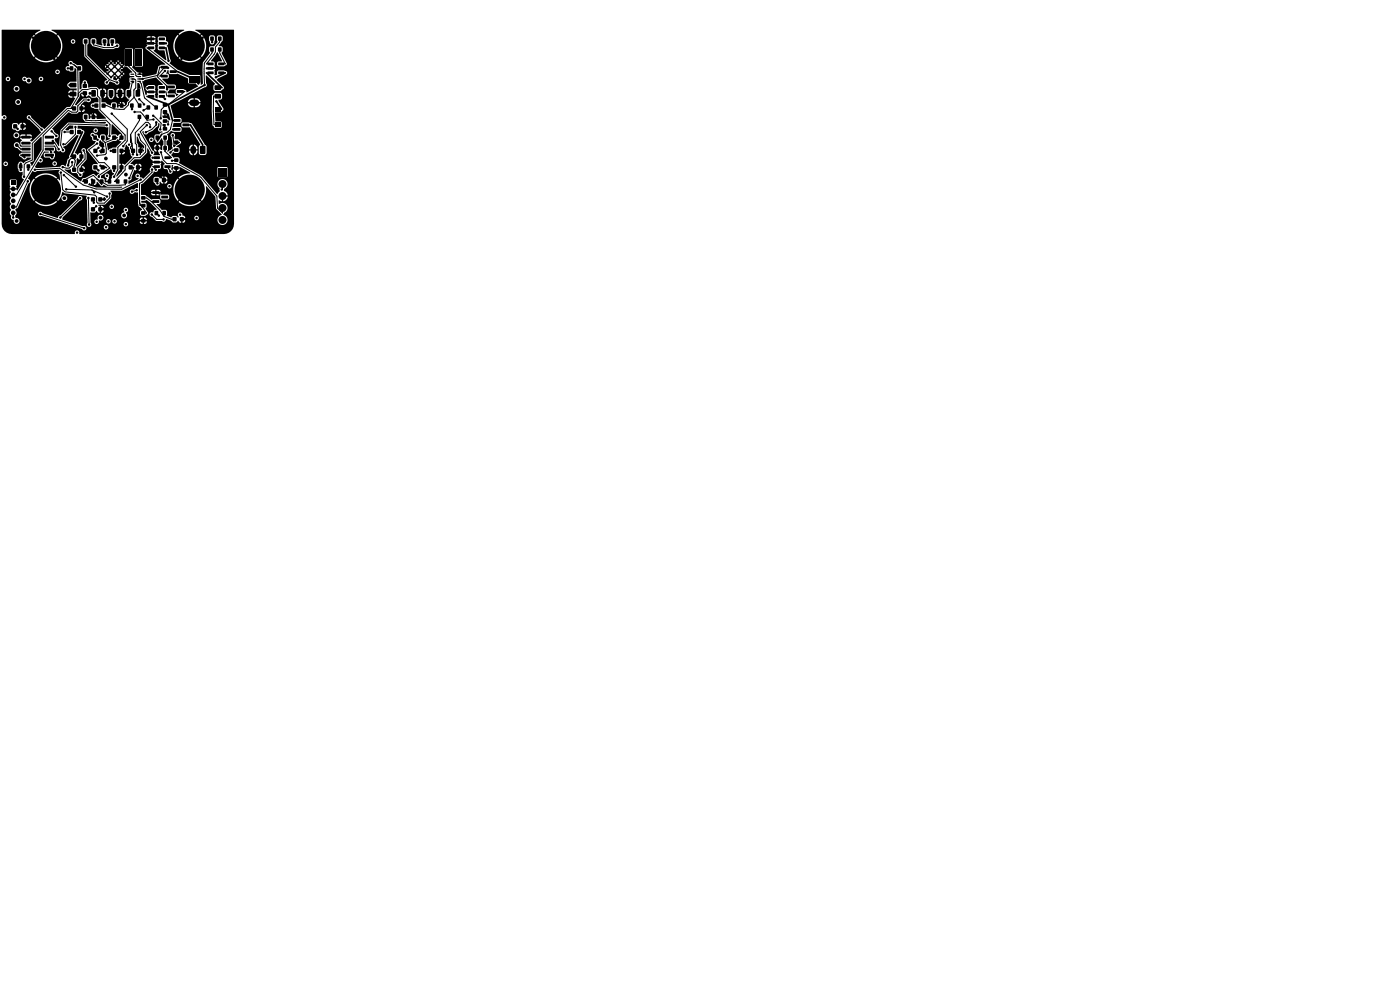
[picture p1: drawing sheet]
<svg xmlns="http://www.w3.org/2000/svg" width="297mm" height="210mm" viewBox="0 0 297 210" stroke-linecap="round" stroke-linejoin="round" font-family="sans-serif">
<g fill="#000">
<path d="M.4 6.3h8.1v.2l-1.1 .7 1.3 1.3-.2 .2-1.3-1.3a3.5 3.5 0 0 0 0 4.7l1.3-1.3 .2 .2-1.3 1.3a3.5 3.5 0 0 0 4.7 0l-1.3-1.3 .2-.2 1.3 1.3a3.5 3.5 0 0 0 .8-3.4h1.9v.2a.48 .48 0 0 0 .7 .3 .48 .48 0 0 0 .2-.7h1.7v.7l.3 .4 .1 2.4 4.8 4.9a.51 .51 0 0 0-.7 .5 .51 .51 0 0 0 .5 .6 .51 .51 0 0 0 .6-.6l.2-.1 1 .3a.52 .52 0 0 0 .8 .3 .52 .52 0 0 0-.1-.9l.2-.1-.2-.3-.4 .5-.7-.2 .1-.7h.4l.1 .5 .3-.3 .2 .1 .2-.1 .2 .3 .1-.5 .5-.1-.3-.2-.5 .5h-.4l-.6-.5-.6 .5-.2-.1v.2l-.9-.9 .2 .2 .2-.1 .6 .5 .5-.6 .2 .2 .2-.1 .6 .5 .5-.6 .2 .2 .2-.1 .3 .2v-.5l-.3 .3-.4-.1-.5-.5-.6 .6-.4-.1-.5-.5-.6 .6-.4-.1-1.2-1h1.6l.1 .5-.6 .1 .3 .3 .5-.6 .2 .1 .3-.1 .5 .6 .6-.6 .2 .1 .2-.1 .5 .6 .3-.3-.5-.1v-.5h.5l-.3-.3-.5 .6h-.4l-.6-.6-.6 .6h-.4l-.5-.6-.3 .3h-1.1l-.6-.5h1.5v.3l.3-.3 .2 .1 .2-.1 .6 .6 .5-.6 .2 .1 .2-.1 .6 .6 .5-.6 .3 .1v-.2l-.3 .1-.5-.5-.6 .5h-.4l-.5-.5-.6 .5h-.4l-.3-.2v.2h-1.5l-.3-.4h2l.3 .2 .7-.6v.2l.3-.1 .5 .5 .7-.6 .1 .2 .2-.1 .5 .5 .3-.2-.5-.1-.1-.5-.2 .3-.4-.1-.3-.2-.1 .5h-.4l-.1-.5-.2 .3-.5-.1-.2-.2-.1 .5-2.5 .1-.8-.8h3.6l.3 .3 .2-.3h1l.3 .3 .2-.3h-5.6l-1.2-1.2v-2.2l.3-.3v-.7h.4v.7l.5 .6 2.3 .6h2l.7-.3a.51 .51 0 0 0 .6-.6 .51 .51 0 0 0-.8-.2l-.1-.9h6.7l.1 .3-.1 .4h.8v-.7h.3v.7h.8l-.1-.4 .1-.3h-8.6l-.2-.3h-.6l-.4 .3 .1 1.4-.6-.1 .1-1.2-.3-.4h-.7l-.2 .2 .1 1.4-1.3-.4v-.9l-.2-.3h-.7l-.3 .4h-.4l-.4-.4h-.6l-.2 .4-1.8-.1a.48 .48 0 0 0-.8 .3h-1.9l-.3-.7 19.1 .1v-.4h.3v.4l.8-.1-.4-.3h-1.1l-.4 .3h-18.3l-.5-.6-1.3 1.3-.2-.2 1.3-1.3-1.2-.9h28.1v.2l-1.1 .7 1.3 1.3-.2 .2-1.3-1.3a3.5 3.5 0 0 0 0 4.7l1.3-1.3 .2 .2-1.3 1.3a3.5 3.5 0 0 0 4.7 0l-1.3-1.3 .2-.2 1.3 1.3a3.5 3.5 0 0 0 .4-4.2h1.2v.8a.53 .53 0 0 0 .5 .7 .53 .53 0 0 0 .6-.5l.1-1-.2-.3-.7-.1-.3 .4h-1.2l-.4-.5-1.3 1.3-.2-.2 1.3-1.3-1.2-.9 8.2 .1v41.1a2.15 2.15 0 0 1-2.1 2.1h-30.7a.54 .54 0 0 0-.5-.7 .54 .54 0 0 0-.4 .7h-13.4a2.15 2.15 0 0 1-2.2-2.1v-7.6h2.2v.3h-.5l.1 .2a.38 .38 0 0 1 .2 .4 .38 .38 0 0 1-.2 .3v.5l.3 .3a.98 .98 0 0 0-.1 1.4 .73 .73 0 0 0 0 1.1 1 1 0 0 0 .1 1.5 .63 .63 0 0 0 .5 .8 .64 .64 0 0 0 .7 .7 .64 .64 0 0 0 .6-.8 .64 .64 0 0 0-.9-.4l-.1-.4 .3-.5h4.6a.51 .51 0 0 0 .2 .5 .51 .51 0 0 0 .5 0l8.6 2.8a.5 .5 0 0 0 .6 .2 .5 .5 0 0 0 .3-.7h3.7v.2a.48 .48 0 0 0 .8 .3 .48 .48 0 0 0 0-.8 .48 .48 0 0 0-.8 .3h-3.7l-.3-.1h-.4l-4.4-1.4 .1-.5 3.6-3.5a.5 .5 0 0 0 .6-.5 .5 .5 0 0 0-.5-.5 .5 .5 0 0 0-.5 .5l-3.6 3.5-.4 .2-.2 .4-3.3-1a.48 .48 0 0 0-.5-.3 .48 .48 0 0 0-.4 .4h-4.6v-.4l-.3-.4 .6-.5 2.3-5.1a.54 .54 0 0 0 .3-.6 .54 .54 0 0 0-.5-.4l1-1.6h.1a.53 .53 0 0 0 .8 0l4.7-.3 .1 .2a.53 .53 0 0 0 0 .8l.1 1.2h-.1l-.3-.3-1.3 1.3-.2-.2 1.3-1.3a3.5 3.5 0 0 0-4.7 0l1.3 1.3-.2 .2-1.3-1.3a3.5 3.5 0 0 0 0 4.7l1.3-1.3 .2 .2-1.3 1.3a3.5 3.5 0 0 0 4.7 0l-1.3-1.3 .2-.2 1.3 1.3 .5-.6h.2a.62 .62 0 0 0 .9 .6 .62 .62 0 0 0 .2-1 .62 .62 0 0 0-1 .3l-.3 .1 .5-1.3 .4 .3 4.7 .5-.1 .6 .2 .3 .1 4.9a.5 .5 0 0 0 .1 .7 .5 .5 0 0 0 .7-.1 .5 .5 0 0 0-.2-.7v-.2h.8a.48 .48 0 0 0 .7 .5h5.5v.1a.48 .48 0 0 0 .8 .4 .48 .48 0 0 0 0-.9 .48 .48 0 0 0-.8 .4h-5.5l.2-.3 .1-.3h1.5a.48 .48 0 0 0 .5 .5 .48 .48 0 0 0 .5-.5h.3v.1a.48 .48 0 0 0 .5 .4 .48 .48 0 0 0 .5-.4h4.8l.2 .4 .3 .1h.2v-.5h.2v.5a.5 .5 0 0 0 .7-.5h-6.4l-.2-.4 5.7 .1v-.6h.2v.6l.7-.1a.86 .86 0 0 0-1.6 0h-5a.48 .48 0 0 0-.8 .3l-.4-.1a.48 .48 0 0 0-.5-.3 .48 .48 0 0 0-.4 .4l-1.5-.1a.68 .68 0 0 0 .8-.3 .68 .68 0 0 0-.2-.9h4.1v.2a.64 .64 0 0 0 1 .4 .64 .64 0 0 0 0-1.1 .5 .5 0 0 0 .5-.4 .5 .5 0 0 0-.4-.6 .5 .5 0 0 0-.6 .4l.2 .5-.5 .2-.2 .4h-4.1a.68 .68 0 0 0-.8 .2 .68 .68 0 0 0-.1 .8h-.4l-.3 .4h-.8v-1.9h.8l.5-.4 .3 .4 .3 .1v-.7h.3v.7l.2-.1 .3-.2 .1-.4h-.9v-.9h.3v.7h.6l-.1-.5h1.3a.48 .48 0 0 0 .6 .5 .48 .48 0 0 0 .3-.8 .48 .48 0 0 0-.8 .2l-.1 .1h-1.3l-1-.2-.1-.1 1.5-.2 1.3-1.2v-.7a.7 .7 0 0 0-.1-.9l2.4-.1 3.3-1.6 .1 1.1h-.5l-.5 .3a.5 .5 0 0 0-.7 .2 .5 .5 0 0 0 .2 .7 .5 .5 0 0 0 .7-.3l.8 .1 .1 2.8 .7 .8-.4 .3v.7l.2 .2 .9 .1 .6-.6-.5-.9 .2-.4-.1-.7-.2-.2h-.8v-.4l1.1-.2 2.1 1.9-.1 .2a.55 .55 0 0 0-.6 .6 .51 .51 0 0 0-.8 .3 .51 .51 0 0 0 .6 .6l.8 .9h1.3a.54 .54 0 0 0 .6 .1 .54 .54 0 0 0 .2-.5l1.1 .3 .4 .4 .8-.1 .3-.3a.88 .88 0 0 0 1.5 0v-.2h-.6v.7h-.3v-.7l.2-.2h.7v-.2h1.9v.1a.48 .48 0 0 0 .8 .4 .48 .48 0 0 0 0-.9 .48 .48 0 0 0-.8 .4h-1.9l-.1-.3-.4-.2a.53 .53 0 0 0-.5-.6 .53 .53 0 0 0-.6 .5 .33 .33 0 0 1 .1 .6l-.5-.4h-.6l-.4 .3-.8-.3-.1-1.1-.3-.2h-.8l-1.1-1.1 .5-.1a.57 .57 0 0 0 .3-.6 .57 .57 0 0 0-.3-.5l-1.6 .1-1.3-.9h-.8l-.1-.4h2.1l.2 .3 .2 .1h.5v-.4h.3v.4h.8v.7l.3 .2h1.4l.2-.8-.3-.2h-1.5v-.3h-4.2v-.4l3 .1v-.4h.3v.4h.9l-.1-.3-.3-.1h-1.3l-.4 .3h-2.1v-1.2h5.6v.2a.48 .48 0 0 0 .7 .3 .48 .48 0 0 0 0-.8 .48 .48 0 0 0-.7 .3h-5.6v-.3l.5-.2 1-1h1.2v.6l.3 .4a.54 .54 0 0 0 .6 .5 .54 .54 0 0 0 .4-.8l.1-.1 .3 .4 .3 .1v-.7h.3v.7l.3-.1 .3-.6h-.9v-.9h.3v.7h.6v-.2a.95 .95 0 0 0-1.6 0l-.2-.3-.8-.1-.3 .4h-1.2l1.1-1.1 .1-.4a.66 .66 0 0 0 1-.5l.4-.1 .1-.2v-.7l.1-.4h-1.9l.2 .4-.4 .5a.76 .76 0 0 0-.2 1l-1.5 1.5-.7-.3a.49 .49 0 0 0-.2-.7 .49 .49 0 0 0-.7 .2 .49 .49 0 0 0 .3 .7h.3v.2l-2.1 1v-.7a.52 .52 0 0 0 .5-.2 .52 .52 0 0 0 .1-.6l.6-1.5 .6 .3v-.7h.3v.7l.5-.3 .1-.4h-.9v-.9h.3v.7h.6v-.2a.95 .95 0 0 0-1.6 0l-.2-.3-.5-.1v-.2l.9-.8 1.3-.1 1.3-1.2 .1-1 .5 .7 .1 .5 .3 .2a.66 .66 0 0 0 .2 1.1l-.1 .3h1.9l.2-.2 .6 .6-.3 .4v.6l.7 .2 .3 .4a.51 .51 0 0 0 .6 .6 .51 .51 0 0 0 .4-.8l.6 .2v-.5h.2v.5a.5 .5 0 0 0 .7-.5h-1.6v.3l-.3-.2 .1-.8 .2-.1v.5h1.7l2 1.1-.1 .2a3.4 3.4 0 0 0-2.3 .9l1.3 1.3-.2 .2-1.3-1.3a3.5 3.5 0 0 0 0 4.7l1.3-1.3 .2 .2-1.3 1.3a3.5 3.5 0 0 0 4.7 0l-1.3-1.3 .2-.2 1.3 1.3a3.8 3.8 0 0 0 .9-3.1l2 2.2 .2 2.6 1.1 1.3a1.08 1.08 0 0 0-.9 1.5 1.08 1.08 0 0 0 1.8 .3 1.08 1.08 0 0 0-.4-1.8v-.4a1.13 1.13 0 0 0 .6-1.6 1.13 1.13 0 0 0-1.7-.3v-.8l.7 .2v-.6h.2v.6h.2a1.13 1.13 0 0 0 .8-1h-.6v-.3h.6l-.2-.6-.6-.3v-.4a1.11 1.11 0 0 0 .6-1.6 1.11 1.11 0 0 0-1.7-.2 1.11 1.11 0 0 0 .2 1.7 .83 .83 0 0 1-.6 1.1l-3.1-3.7-3.1-1.8h6.3l.1 1.9 1.9 .1 .2-.2-.1-1.9-8.4 .1-1.8-1 .1-.9-.2-.3h-1.1l-.5-.5 .4-.6 .4 .1h.7a.76 .76 0 0 0 .3-.9l2-.1v.3h.5v.2h-.5a.89 .89 0 0 0 .8 1v-.7h.2v.7h.3l.4-.4 .1-.6h-.5v-.2h.5a.89 .89 0 0 0-.8-1v.7h-.2v-.7l-.6 .3-.2 .4h-2l-.7-.3 .9-.7 .1-.3-.6-.5-.7-.1-.1-.4a.5 .5 0 0 0 0-.8 .5 .5 0 0 0-.8 .1 .5 .5 0 0 0 .2 .8l.2 1.4-.1 .4 .2 .4-1.1 .8-.1-.1 .1-.4v-.7l-.3-.4v-.6l.3-.5v-.7l-.2-.4 .9-.6 .6 .2h1.3l.3-.3v-.5l-.2-.3-1.6 .1 .1-.7h1.7v.5l.2 .2h1.5l2.3 3.6-.3 .5v1.6l.3 .2 1.1-.1 .2-.3v-1.6l-.4-.2-2.7-4.5-.6-.2h-1.3l-.3 .3h-1.7l.1-.2 1.5-.1 .1-.6-.2-.4h-1.4l-.4-1.4h8.4l.2 3 .4 .5h1.3l.2-.2v-1l-1.3-.2-.1-1.8 1.3-.1 .2-.2a.42 .42 0 0 0 .3-.6l-1-1.5v-.4a.54 .54 0 0 0 .7-.4v-.7l-.3-.3h-1.2l-.6 .5-.1 3.4h-8.4l-.3-1.2 1.3-.7h3.2v.2h-.8a1 1 0 0 0 1.2 .9v-.8h.2v.8h.4a.95 .95 0 0 0 .8-.9h-.8v-.2h.8v-.2a1.02 1.02 0 0 0-1.2-.7v.8h-.2v-.8h-.4l-.5 .3-.3 .6h-2.4l5.8-3.2a.51 .51 0 0 0 .5-.3 .51 .51 0 0 0-.1-.6l-.1-1.5 .2-.1 1.8 1.8-.3 .4 .1 1 1.3 .1 .4-.2a.48 .48 0 0 0 .3-.8l-1.4-1.4 2-1.1a.51 .51 0 0 0 .1-.6 .51 .51 0 0 0-.5-.3l-1.4 .1-.2 .8-.4 .2-.1-1 .1-.4h-.9v-.2h.9l-.1-1.2-.7-.3 1.3-1.8 .2 .1 .8 1.7-.9 .2-.1 .3v.5l.3 .2h1.2l.5-.5-1.1-2.3 .2-.4v-.8l-.2-.3-.6-.1 .8-1.1v-.8l-.2-.3h-.7l-.3 .4 .2 1-.8 .9h-.7l-.3 .2v.8l.2 .4-1.6 2.1 .1 4.4-.5 .3-.1-1.9-.1-.2a5.7 5.7 0 0 1-4.6-1.1l-1.8-1.3v-.2a.5 .5 0 0 0 .1-.8l-.5-2.5-.2-.3a.6 .6 0 0 0 .2-.6 .6 .6 0 0 0-.4-.5v-.6l-.2-.3h-1.3l-.2 .3 .1 .7-.1 .3 .1 .7-.1 .7 .2 .3h1.2l.4 2-.1 .1-2.6-2 .3-.4v-.7l.1-.4h-1.9l.2 .4a.41 .41 0 0 0-.4 .3 .41 .41 0 0 0 .2 .5l4 3.2h-.9l-.6 .3-.5 1.7-2.6 .6-.3-.1v-.3h-.6l-.2-.6h.2l.1 .3h.5a.9 .9 0 0 0-1.1-.3l-1.1-1.1 .2-.3v-3.4h.4v3.5l.2 .1h1.3l.2-.2v-3.5l-.2-.1h-1.3l-.2 .2h-.4l-.2-.2h-1.4l-.1 .2v3.3l-.5 .3 .3 .3 .1-.4 .6 .1 1.1 1.2-.6 .3-.1 .5h.6l.1 .2-.7 .1 .1 1 .2 .3-.3 1.1-.5 .1-.3 .3 .1 1.3 .7 .7-.4 .4-.1 .5-.4 .4h-1.4v.3l-.3-.1v-.6h.3v.2h.6v-.7h.3v.7h.5v-.2a.74 .74 0 0 0-.7-.5 .74 .74 0 0 0-.7 .5h-.3l-.3-.4h-.7l-.4 .7-.7-.3-.3-.3-.9-.1 .1-1.8h.3v.9l.5-.1 .1-.4v-.4h-.9v-1.1h.3v.9h.6v-.4h.3v1a.72 .72 0 0 0 .7 .8 .72 .72 0 0 0 .8-.7v-.5h.4v.6l.6 .3v-.9h.3v.9l.4-.1 .2-.3v-.5h-1.9v-.6h.4v.4h.6v-.9h.3v.9h.6v-.5a.88 .88 0 0 0-1.5 .1h-.4l-.2-.3-.3-.1h-.7l-.3 .4-.3-.1a1.14 1.14 0 0 0-1.5-.3l-.6-.5-1.6 .2-.2-.9a.58 .58 0 0 0-.6-.7 .58 .58 0 0 0-.6 .7l-.1 1-.4 .3-.1-3.7 .6-.4v-.8l-.2-.3h-.8l-.9-.5a.53 .53 0 0 0-.8-.3 .53 .53 0 0 0 0 .9l-.1 .1a.55 .55 0 0 0-.7 .5 .55 .55 0 0 0 .7 .5l.2 .2h.7l.3-.3 .1-.5 .3 .3v2.6h-1.2a.66 .66 0 0 0-.7 .5 .66 .66 0 0 0 .3 .7l.3 .3h1.3v.4h-.6v1.5h.3l.1 .2-1.1 1.7-.8 .2-4.6 4.6-.7-.4-2.1-2a.5 .5 0 0 0-.5-.6 .5 .5 0 0 0-.5 .5 .5 .5 0 0 0 .5 .5l2.1 2 .4 .7-2 1.9-.3-.2 .4-.6h-2.5l.3 .5v.2a.58 .58 0 0 0 .1 1h1.7l.1 .1-2 .2-.3-.3a.65 .65 0 0 0-.6-.7 .65 .65 0 0 0-.7 .6 .65 .65 0 0 0 .8 .6l.9 .7 1.9 .1v.2h-2l-.4 .3-.1 .2 .6 .5a.61 .61 0 0 0 .6 .4 .61 .61 0 0 0 .6-.4h.7v.3l-1.2 .6-.3 .3a.62 .62 0 0 0-.7-.3 .62 .62 0 0 0-.5 .6v.9a.71 .71 0 0 0 1 .7v.7a.64 .64 0 0 0 .3 .9l-1.4 2.3-.1-.2h-.5v-.3h.5l-.2-.4 .1-1.2-.2-.2h-1.2l.1 1.5-.2 .3h-1.7v-5.2h.4v.1a.48 .48 0 0 0 .8 .4 .48 .48 0 0 0 0-.9 .48 .48 0 0 0-.8 .4h-.4v-6.1h2.6v.4l.3 .3a.62 .62 0 0 0 .9-.4l1.3 .1v-.5h.3v.5h1.1l-.1-.4-.3-.1h-1.8l-.3 .4h-.2a.62 .62 0 0 0-.5-.8 .62 .62 0 0 0-.7 .5h-2.6v-2.1h2.3v.8l.7 .2a.57 .57 0 0 0 1 0l.3 .1v-.7h.3v.7a.52 .52 0 0 0 .6-.7h-.9v-.9h.3v.7h.6a.82 .82 0 0 0-.7-.7 .82 .82 0 0 0-.8 .5l-.3-.3-.8-.1-.3 .4h-2.3l.1-1.3a.53 .53 0 0 0 .8 .1 .53 .53 0 0 0 0-.8 .53 .53 0 0 0-.8 .1l-.1-3h2.9a.62 .62 0 0 0 .9 .6 .62 .62 0 0 0 .2-1 .62 .62 0 0 0-1 .3l-.1 .1h-2.9v-1.5h14.2l.1 .5 .4 .1h.4v-.6h-15.1v-.4h14.2v.1h.9v-.6h-.6l-.3 .5h-14.2v-.9h2.6a.62 .62 0 0 0 .8 .6 .62 .62 0 0 0 .2-1 .62 .62 0 0 0-1 .3v.1h-2.6v-2.1h.9a.48 .48 0 0 0 .5 .5 .48 .48 0 0 0 .5-.5h2.5v.1a.71 .71 0 0 0 .8 .5 .62 .62 0 0 0 .9 .3 .62 .62 0 0 0 .2-.9h1.6v.1a.48 .48 0 0 0 .8 .4 .48 .48 0 0 0 0-.9 .48 .48 0 0 0-.8 .4h-1.6l-.4-.2-.5 .1a.49 .49 0 0 0-.6-.3 .49 .49 0 0 0-.4 .4h-2.5l-.1-.1a.48 .48 0 0 0-.5-.3 .48 .48 0 0 0-.4 .4h-.9v-1.5h11.4v.1a.48 .48 0 0 0 .8 .4 .48 .48 0 0 0 0-.9 .48 .48 0 0 0-.8 .4h-11.4zM14.8 14.1h.7v.8h-.7zM14.8 17.6h1.3l.1 .2v.6l-.2 .2-1.1-.1-.1-.2zM14.8 19.5h1.3l.1 .2v.6l-.2 .2-1.1-.1-.1-.2zM16.5 14.1h.7v.8h-.7zM17.8 8.4h.7v.8h-.7zM17.1 19.8l.2-.2 .7 .1 .1 .1v.7h.3a.59 .59 0 0 1 1 .2h.7l.4-.1 .4 .4v.7l-1 .1a.58 .58 0 0 0-.7 .6 .58 .58 0 0 0 .7 .6l1 .1 .1 .4 1.5 1.6-1.9 .2-.1-.4h-1.4v.3l-.3-.1v-.6h.3v.2h.6v-.7h.3v.7h.5v-.2a.74 .74 0 0 0-.7-.5 .74 .74 0 0 0-.7 .5h-.3l-.3-.4-.8 .1-.1 .3v.8l.6 .5h4.1l.2 .3-.3 .1-7.8-.2-1.5 1.6-.4 3.4-.8-1.1a.38 .38 0 0 1-.1-.5 .38 .38 0 0 1 .5-.1 .5 .5 0 0 0 .3-.6 .5 .5 0 0 0-.5-.4l-.8-1.1 3.4-3.4 .7 .3h1.1l.5-.4 .3 .1v-.7h.3v.7a.52 .52 0 0 0 .6-.7h-.9v-.8h.3v.6h.6v-.2a.61 .61 0 0 0-.9-.4l.7-.8h.6a.5 .5 0 0 0 .7 .1 .5 .5 0 0 0 0-.8 .5 .5 0 0 0-.7 .1h-.8l-1.4 1.4h-.3l1-1.8v-.5h.3l.3 .4 .4 .1v-.6l-1 .1zM17.6 17.8h.8v.8h-.8zM17.6 19.4h.8v.8h-.8zM19.4 19.1h.7l.2 .1v1.1l-.1 .2h-.6l-.2-.1zM19.5 8.4h.7v.8h-.7zM21.3 19.1h.7l.2 .1 .1 1.1-.2 .2h-.6l-.2-.1z"/>
<path d="M21.8 8.4h.7v.8h-.7zM23.1 19.1h.7l.2 .1v1.1l-.1 .2h-.6l-.2-.1zM23.5 8.4h.7v.8h-.7zM25 19.1h.7l.2 .1v1.1l-.1 .2h-.6l-.2-.1zM26.7 10.5h1.3v3.4h-1.3zM26.9 19.1h.7l.2 .1 .1 1.1-.2 .2h-.6l-.2-.1zM27.7 17.1h.7l.1 .2-.8 .1zM27.7 16.6h.7l.1 .2-.8 .1zM27.7 16.1h.7l.1 .2-.8 .1zM27.7 15.6h.7l.1 .2-.8 .1zM28.8 19.1h.7l.2 .1 .1 1.1-.2 .2h-.6l-.2-.1zM28.8 10.5h1.3v3.4h-1.3z"/>
<path d="M29.1 15.6h.8v.2l-.7 .1zM29.1 16.1h.8v.2l-.7 .1zM29.1 16.6h.8v.2l-.7 .1zM29.1 17.1h.8v.2l-.7 .1zM29.1 17.6h.3l.2 .2 .3 .9-.5 .1-.1 1-.2-.1zM31.4 19.2h1.2l.1 .5-1.2 .1zM31.4 18.3h1.2l.1 .5h-1.2zM31.4 9.9h1.2l.1 .5h-1.2zM31.4 8.9h1.2l.1 .5-1.2 .1zM31.4 8h1.2l.1 .5h-1.2zM30.2 17.3l.5-.3 2.4-.6 1.4 1.5v.1h-.8l-.2 .3 .1 .7-.1 .7 .1 .3-.1 .8-.5-.1-.1-.7 .1-.4h-1.9l.1 .4-.3 .1-.4-1.4h.3l.3 .7h1.9l-.1-.4v-.7l-.2-.3h-1.3l-.4 .3-.2 .4h-.3zM33.7 18.3h1.2l.1 .5h-1.2z"/>
<path d="M33.7 19.2h1.2l.1 .5-1.2 .1zM33.7 8h1.2l.1 .5h-1.2zM33.7 8.9h1.2l.1 .5-1.2 .1zM33.7 9.9h1.2l.1 .5h-1.2zM34.2 15.9h1.3l.1 .5h-1.4zM34.2 14h1.3l.1 .5h-1.4zM35.7 18.2h1.3l.1 .5h-1.4zM35.5 14.9h.3l.1 .8 1.8-.1 2.1 1 .2 1.1h1.5l.5 .5v.1l-2.4 1.3a.74 .74 0 0 0-.7-.7h-1.3l-.3 .1v.8l.5 .2-.4 .4-.3-.6h-1.5l-.1-.3 .5-.5 1.2-.1 .1-.6-.2-.4h-1.6l-1.1-1.1 .1-.1h1l.3-.2v-.7l-.6-.2zM36 14.9h1.4l.1 .5-1.4 .1zM37.5 19.1h1.4l.1 .5-1.4 .1zM40.1 16.1h2.2v1.4h-2.2zM44 15.2h1.2l.1 .5h-1.2z"/>
<path d="M44 14.2h1.2l.1 .5-1.2 .1zM44 13.3h1.2l.1 .5h-1.2zM44.6 7.8h.7v.8h-.7zM44.6 10.1h.7v.8h-.7zM46.3 7.8h.7v.8h-.7zM46.3 10.1h.7v.8h-.7zM46.3 13.3h1.2l.1 .5h-1.2zM46.3 15.2h1.2l.1 .5h-1.2zM45.6 18.1h1.1l.2 .2v.6l-.2 .2h-1l-.2-.2zM45.6 20l1.1-.1 .2 .3v.6l-.2 .1h-1l-.2-.2zM2.3 38.3h1v1h-1zM2.8 26.4h.8v.8h-.8z"/>
<path d="M4 34.9h.7v.8h-.7zM4.4 26.4h.8v.8h-.8zM4.6 32.6h1.8l.1 .5-1.9 .1zM4.6 31.4l1.8-.1 .1 .5-1.9 .1zM4.6 30.1h1.8l.1 .5-1.9 .1zM4.6 28.8h1.8l.1 .5-1.9 .1zM5.7 34.9h.7v.8h-.7zM7.2 30.5l1.5-1.5 .1 .1v2.7l-2.1 3.4-.3-.6 .8-.6zM9.5 28.8h1.9v.5l-1.8 .1zM9.5 30.1h1.9v.5l-1.8 .1zM9.5 31.4l1.9-.1v.5l-1.8 .1zM9.5 32.6h1.9v.5l-1.8 .1z"/>
<path d="M14.8 27.6h.8v.8h-.8zM15.3 32.8h.8v.8h-.8zM15.3 22.6h.8v.8h-.8zM15.3 35.6h.8v.8h-.8zM13.9 27.4l.8-.8 .9 .1-.1 .6-.7 .1-.3 .3h-.5zM16.4 27.6h.8v.8h-.8zM9.5 30.9l2-.1 .5 .7a.59 .59 0 0 0 .2 .6 .59 .59 0 0 0 .7-.1 .5 .5 0 0 0 .9 .1 .5 .5 0 0 0-.4-.8v-.2l.7-.3 2.1-2.1h.4l-1.9 4.4v.4l-.4 .4-.4 1.4a.71 .71 0 0 0-1.1 0l-5 .4-.4-.3 .5-.8h3.2a.48 .48 0 0 0 .6 .6 .48 .48 0 0 0 .3-.8 .48 .48 0 0 0-.8 .1l-.1 .1h-3.2l.2-.3a.54 .54 0 0 0 .9-.1 .54 .54 0 0 0-.4-.8l.8-1.3 .9 .1 .1 .1-1 .1-.1 .3v.6l.3 .1h.9a.57 .57 0 0 0 .6 .4 .57 .57 0 0 0 .5-.5l.1-.7-.4-.3 .4-.4-.1-.6-.3-.2h-1.7zM16.9 32.8h.8v.8h-.8zM16.9 22.6h.8v.8h-.8zM16.9 35.6h.8v.8h-.8zM17.8 38.1h.8v.8h-.8zM17.8 24.4h.7v.8h-.7z"/>
<path d="M19.4 38.1h.8v.8h-.8zM19.5 24.4h.7v.8h-.7zM19.8 28.8h.7v.8h-.7zM19.8 31.6h.8v.8h-.8zM19.8 35.1h.8v.8h-.8zM18.9 38.8l.4 .4 .3 .1 .1-.8h.2v.8a.65 .65 0 0 0 .7-.7l.9 .9 .5-.3 .8 .4h3l.1 .1-.2 .1h-5.2l-1.7-.5zM20 22h.8v.8h-.8zM21.2 38.1h.7v.8h-.7zM21.2 29.8l.8 .6 .2 .7-.3 .1-.1 .8-.2-.1v-.7h-.1a.74 .74 0 0 1-.5-.9v-.2zM21.4 31.6h.8v.8h-.8zM21.4 35.1h.8v.8h-.8zM21.5 28.8h.7v.8h-.7z"/>
<path d="M21.6 22h.8v.8h-.8zM16.5 26.7l6.4 .3v1.5a.53 .53 0 0 0-.1 .6 .53 .53 0 0 0 .5 .3l-.9 .4v-1l-.3-.3-.7 .1-.3 .7-.3-.2a.56 .56 0 0 0-.7-.6 .51 .51 0 0 0-.9-.1 .51 .51 0 0 0 .4 .8 .63 .63 0 0 0 .7 .7l-.2 .5-1.5 1.2-.1 .2 2.3 2.9-1.1 .2-.1 .3v.8l.3 .2h.5l.2 .3 .5 .2-.6 .6-.7-.4-1.8 .9a.97 .97 0 0 0-.8 .7l-3.5-2.5 1.3-.1 .2 .7 1 .1 .3 .3a.52 .52 0 0 0 .7 .6 .52 .52 0 0 0 .3-.8h.1a.52 .52 0 0 0 .4-.7h-.6l-.2-.1-.1-.8h.3v.7h.6v-.2a.63 .63 0 0 0-.9-.5l1.2-1.3 .1-1.3-.2-.4a.52 .52 0 0 0-.2-.7 .52 .52 0 0 0-.7 .2 .52 .52 0 0 0 .2 .7l-.1 1.6-1.3 1.3 .1-1.5 .2-.2 .1-.1 .3 .4 .3 .1v-1.6l-.3 .1-.3 .4-.6-.5 2-4.3-.2-.5h2.1v.2a.48 .48 0 0 0 .8 .3 .48 .48 0 0 0 0-.8 .48 .48 0 0 0-.8 .3h-2.4l-.3-.3h-.6zM21.8 35.4h.7l.2 .2h-.8zM22.9 38.1h.7v.8h-.7zM21.5 37.3l.7-.1 .1 .4 .4 .3-.2 .5h.6v-.7a.52 .52 0 0 0-.1-.8 .52 .52 0 0 0-.8 .3h-.7l2-1.3 .3 .6 .4 .3-.1 .2a.6 .6 0 0 0-.4 .8l-.3-.1v.7l-.2 .2-.8 .1-.2-.1-.2-.7-.6-.2zM23.8 31.6h.8v.8h-.8zM23.8 35.1h.8v.8h-.8zM23.8 28.8h.8v.8h-.8zM23.8 22h.7v.8h-.7zM23.7 26.4l2.2 2v.8l-.3-.1v-.7l-.3 .1-.3 .4-.5-.4h-.9zM24.6 38.1h.7v.8h-.7zM22.7 30.4l1.3-.5 .7-.1 .3-.3 .3 .4 .4 .1-1.1 1.3h-.7l-.9 .6z"/>
<path d="M25.4 31.6h.8v.8h-.8zM25.4 35.1h.8v.8h-.8zM25.4 28.8h.8v.8h-.8zM25.5 22h.7v.8h-.7zM26.3 38.1h.7v.8h-.7zM26.7 30.7l.6 .5 .5 1.7 .3 .5-1.6 1.5-.6-.2v1.6l-1.2 1.2v-.2l.5-1h.4v-1.6h-.3v-1.9h.2a.68 .68 0 0 0 1-.7h-.6v.7h-.3l.1-.8 .1-.1h.7l-.1-.5zM27.3 35.1h.8v.8h-.8zM27.6 22h.7v.8h-.7zM27.8 31.6h.8v.8h-.8zM28.9 35.1h.8v.8h-.8zM29 29h.2l.4 1 1 1-.1 .5-.6-.3v1.5l-.2 .3-.1-.1v-1.7h-.3v-.6l-.3-.4zM29.2 24.4h.7v.8h-.7z"/>
<path d="M29.3 22h.7v.8h-.7zM29.4 31.6h.8v.8h-.8zM30.9 24.4h.7v.8h-.7zM31.1 22.4h.7v.8h-.7zM31.4 20.2h1.2l.1 .5h-1.2zM32.6 35.1h1.2l.1 .5h-1.2zM32.6 34.1h1.2l.1 .5-1.2 .1zM32.6 33.2h1.2l.1 .5h-1.2zM32.8 22.4h.7v.8h-.7zM32.8 37.8h.8v.8h-.8zM33 28.8h.7v.8h-.7zM33.7 20.2h1.2l.1 .5h-1.2z"/>
<path d="M30.2 28l.2-.2a.54 .54 0 0 0 .4 .7 .54 .54 0 0 0 .6-.3l1-.5 1-.9 .2-.7 .3 .2-.1 .7a.54 .54 0 0 0-.2 .7 .54 .54 0 0 0 .8 .2l.1 .2-.4 .1-.3 .3h-.7l-.3 .2v1a.62 .62 0 0 0 .8 .5l.6-.8h.2l.3 .5-.3 1.9h-.3v-.3h-.6v.7l.5 .7h-1.4l-.1-.1a.53 .53 0 0 0 .2-.5 .53 .53 0 0 0-.4-.4l-.2-.4h.6a.5 .5 0 0 0 .5 .7v-.7h-1.1l-.2-.4h.8v.2h.5v-.7h.3v.7h.6a.63 .63 0 0 0-1-.7l-.3 .2-.1 .3h-.8l-.9-1.5h.6a.48 .48 0 0 0 .6 .5 .48 .48 0 0 0 .3-.8 .48 .48 0 0 0-.8 .2l-.1 .1h-.6zM33 31h.7v.8h-.7zM34.4 37.8h.8v.8h-.8zM34.7 28.8h.7v.8h-.7zM34.5 26.3l.7 .1-.1 .9h-.2v-.7h-.4zM34.9 33.2h1.2l.1 .5h-1.2zM34.9 35.1h1.2l.1 .5h-1.2zM34.9 23.8h.2v.7l.7-.2 .3 1.2-.7-.4-.8-.1-.1-.4 .4-.1zM34.6 21.8h.8v.8h-.8zM34.6 23.4h.8v.8h-.8zM34.6 25.3h.8v.7h-.8zM34.6 27h.8v.7h-.8z"/>
<path d="M34.7 31h.7v.8h-.7zM35.7 20.1h1.3l.1 .5h-1.4zM36.9 27.2h1.3l.1 .5h-1.4zM36.9 25.3h1.3l.1 .5h-1.4zM37 33.6h.8v.7h-.8zM37 35.3h.8v.7h-.8zM37 29.8h.8v.7h-.8zM37 31.5h.8v.7h-.8zM38.7 26.2h1.4l.1 .5-1.4 .1zM42.5 31l.9-.1 .2 .2v1.3l-.2 .3h-.8l-.2-.2zM45.6 22.7h1.2v.9h-1.2zM45.6 26h1.2v.9h-1.2z"/>
<path d="M46.3 35.7h1.7v1.7h-1.7zM19.3 41.9h.8v.8h-.8zM19.3 44h.8v.8h-.8zM20.9 41.9h.8v.8h-.8zM20.9 44h.8v.8h-.8zM21.3 42.2h.7l.1-.4 .4 .4-.4 .5-.1-.3h-.7zM30 41.6h.8v.7h-.8zM30 43.3h.8v.7h-.8zM30 44.8h.8v.7h-.8zM30 46.5h.8v.7h-.8zM32.4 42.5h1.3l.1 .5h-1.4zM32.4 40.6h1.3l.1 .5h-1.4z"/>
<path d="M32.8 44.8h.7v.8h-.7zM34.2 41.5h1.4l.1 .5-1.4 .1zM34.5 44.8h.7v.8h-.7zM36.6 46.1h.8v.8h-.8zM38.2 46.1h.8v.8h-.8z"/>
<circle cx="1" cy="19.3" r=".26"/>
<circle cx="1.7" cy="16.8" r=".26"/>
<circle cx="2.5" cy="12.5" r=".26"/>
<circle cx="2.5" cy="8" r=".26"/>
<circle cx="3.5" cy="18.8" r=".4"/>
<circle cx="5.2" cy="16.8" r=".26"/>
<circle cx="6.1" cy="17.1" r=".4"/>
<circle cx="7" cy="12.5" r=".26"/>
<circle cx="7" cy="17" r=".26"/>
<circle cx="7" cy="8" r=".26"/>
<circle cx="8.7" cy="16.8" r=".26"/>
<circle cx="9.7" cy="9.7" r="1.8"/>
<circle cx="9.7" cy="9.7" r="3.2"/>
<circle cx="10.1" cy="19" r=".26"/>
<circle cx="10.9" cy="18.6" r=".26"/>
<circle cx="11.5" cy="12.5" r=".26"/>
<circle cx="11.5" cy="8" r=".26"/>
<circle cx="12.1" cy="11.1" r=".26"/>
<circle cx="12.2" cy="15.3" r=".26"/>
<circle cx="12.5" cy="9.7" r=".26"/>
<circle cx="14.4" cy="14.5" r=".26"/>
<circle cx="14.7" cy="20" r=".26"/>
<circle cx="14.8" cy="18.1" r=".26"/>
<circle cx="15" cy="13.4" r=".26"/>
<circle cx="15.5" cy="7.6" r=".26"/>
<circle cx="15.5" cy="8.8" r=".26"/>
<circle cx="18" cy="17.5" r=".26"/>
<circle cx="19.1" cy="19.8" r=".31"/>
<circle cx="20.5" cy="12.5" r=".26"/>
<circle cx="20.5" cy="17" r=".26"/>
<circle cx="22.2" cy="9.5" r=".26"/>
<circle cx="22.6" cy="17.5" r=".26"/>
<circle cx="22.8" cy="14.1" r=".24"/>
<circle cx="22.8" cy="15.7" r=".24"/>
<circle cx="23.6" cy="14.9" r=".24"/>
<circle cx="23.6" cy="13.4" r=".24"/>
<circle cx="23.6" cy="16.4" r=".24"/>
<circle cx="23.8" cy="9.5" r=".26"/>
<circle cx="24.3" cy="15.7" r=".24"/>
<circle cx="24.3" cy="14.1" r=".24"/>
<circle cx="24.8" cy="17.5" r=".26"/>
<circle cx="24.9" cy="9.7" r=".26"/>
<circle cx="25" cy="12.5" r=".26"/>
<circle cx="25" cy="8" r=".26"/>
<circle cx="25.1" cy="14.9" r=".24"/>
<circle cx="25.1" cy="13.4" r=".24"/>
<circle cx="25.1" cy="16.4" r=".24"/>
<circle cx="25.8" cy="15.7" r=".24"/>
<circle cx="25.8" cy="14.1" r=".24"/>
<circle cx="27.3" cy="16.3" r=".31"/>
<circle cx="28.2" cy="17.4" r=".26"/>
<circle cx="29.4" cy="13" r=".31"/>
<circle cx="29.4" cy="19.1" r=".31"/>
<circle cx="29.5" cy="8" r=".26"/>
<circle cx="30.3" cy="16.8" r=".26"/>
<circle cx="30.4" cy="14.9" r=".31"/>
<circle cx="31.3" cy="9.2" r=".26"/>
<circle cx="31.3" cy="8.3" r=".26"/>
<circle cx="31.3" cy="18.8" r=".26"/>
<circle cx="31.7" cy="17.8" r=".26"/>
<circle cx="33" cy="7.6" r=".26"/>
<circle cx="35" cy="15.1" r=".26"/>
<circle cx="35.2" cy="9.2" r=".26"/>
<circle cx="35.4" cy="19" r=".26"/>
<circle cx="35.7" cy="14.4" r=".26"/>
<circle cx="35.7" cy="12.9" r=".26"/>
<circle cx="38.5" cy="12.5" r=".26"/>
<circle cx="38.5" cy="17" r=".26"/>
<circle cx="38.5" cy="8" r=".26"/>
<circle cx="40.2" cy="9.7" r="1.8"/>
<circle cx="40.2" cy="9.7" r="3.2"/>
<circle cx="42.1" cy="17.7" r=".26"/>
<circle cx="42.7" cy="11.1" r=".26"/>
<circle cx="43" cy="12.5" r=".26"/>
<circle cx="43" cy="9.7" r=".26"/>
<circle cx="43" cy="8" r=".26"/>
<circle cx="43.4" cy="18.1" r=".26"/>
<circle cx="43.9" cy="14.5" r=".26"/>
<circle cx="45" cy="9" r=".26"/>
<circle cx="45.8" cy="16.4" r=".26"/>
<circle cx="47.5" cy="17" r=".26"/>
<circle cx=".9" cy="24.9" r=".26"/>
<circle cx=".9" cy="22.7" r=".26"/>
<circle cx="1.2" cy="34.8" r=".26"/>
<circle cx="1.2" cy="31.1" r=".26"/>
<circle cx="2.5" cy="30.5" r=".26"/>
<circle cx="3.5" cy="28.7" r=".4"/>
<circle cx="3.6" cy="30.8" r=".4"/>
<circle cx="3.7" cy="27.4" r=".26"/>
<circle cx="3.9" cy="21.6" r=".4"/>
<circle cx="4.4" cy="36.1" r=".26"/>
<circle cx="4.4" cy="34.8" r=".26"/>
<circle cx="4.8" cy="30.4" r=".26"/>
<circle cx="4.8" cy="29.1" r=".26"/>
<circle cx="5.1" cy="37.5" r=".26"/>
<circle cx="5.2" cy="33.4" r=".26"/>
<circle cx="5.5" cy="26.8" r=".26"/>
<circle cx="5.9" cy="38.5" r=".26"/>
<circle cx="6" cy="36" r=".26"/>
<circle cx="6.1" cy="24.9" r=".26"/>
<circle cx="7" cy="39.5" r=".26"/>
<circle cx="7.4" cy="36" r=".26"/>
<circle cx="7.5" cy="31.9" r=".26"/>
<circle cx="8.6" cy="34" r=".26"/>
<circle cx="8.8" cy="27.5" r=".26"/>
<circle cx="9.8" cy="34.8" r=".26"/>
<circle cx="10.8" cy="32.3" r=".26"/>
<circle cx="10.9" cy="27.8" r=".26"/>
<circle cx="11" cy="33.4" r=".26"/>
<circle cx="11.2" cy="29.9" r=".26"/>
<circle cx="11.5" cy="21.5" r=".26"/>
<circle cx="11.6" cy="34.7" r=".26"/>
<circle cx="11.9" cy="28.8" r=".26"/>
<circle cx="12.4" cy="31.7" r=".26"/>
<circle cx="12.9" cy="36.6" r=".26"/>
<circle cx="13.3" cy="35.5" r=".26"/>
<circle cx="13.3" cy="34.7" r=".26"/>
<circle cx="13.3" cy="31.8" r=".26"/>
<circle cx="13.4" cy="30.6" r=".26"/>
<circle cx="13.5" cy="37.1" r=".26"/>
<circle cx="13.7" cy="28" r=".26"/>
<circle cx="14.5" cy="35.1" r=".26"/>
<circle cx="14.7" cy="36.4" r=".26"/>
<circle cx="14.9" cy="27" r=".26"/>
<circle cx="15.3" cy="30.7" r=".26"/>
<circle cx="15.3" cy="34.4" r=".26"/>
<circle cx="16" cy="27" r=".26"/>
<circle cx="16.1" cy="39.6" r=".26"/>
<circle cx="17" cy="38" r=".26"/>
<circle cx="17.1" cy="37.1" r=".26"/>
<circle cx="17.1" cy="33.9" r=".26"/>
<circle cx="17.7" cy="31.9" r=".26"/>
<circle cx="17.8" cy="38.3" r=".26"/>
<circle cx="18" cy="20.5" r=".26"/>
<circle cx="18" cy="23" r=".26"/>
<circle cx="18.8" cy="21.2" r=".26"/>
<circle cx="18.9" cy="23.2" r=".26"/>
<circle cx="19.3" cy="27.1" r=".26"/>
<circle cx="19.4" cy="39.1" r=".26"/>
<circle cx="19.5" cy="38.1" r=".26"/>
<circle cx="19.6" cy="28.7" r=".26"/>
<circle cx="19.7" cy="22.4" r=".26"/>
<circle cx="20.3" cy="27.7" r=".26"/>
<circle cx="20.6" cy="33" r=".26"/>
<circle cx="20.6" cy="30.5" r=".26"/>
<circle cx="20.7" cy="29.7" r=".26"/>
<circle cx="20.9" cy="31.4" r=".26"/>
<circle cx="20.9" cy="36.1" r=".26"/>
<circle cx="20.9" cy="37.5" r=".26"/>
<circle cx="21.3" cy="35.1" r=".26"/>
<circle cx="21.4" cy="32.3" r=".26"/>
<circle cx="21.7" cy="30.5" r=".26"/>
<circle cx="21.7" cy="20.6" r=".31"/>
<circle cx="21.8" cy="37.5" r=".26"/>
<circle cx="22.2" cy="35.5" r=".26"/>
<circle cx="22.5" cy="33.6" r=".4"/>
<circle cx="22.6" cy="26.5" r=".26"/>
<circle cx="22.7" cy="37.3" r=".26"/>
<circle cx="23.2" cy="28.8" r=".26"/>
<circle cx="23.4" cy="37.8" r=".26"/>
<circle cx="23.5" cy="32" r=".26"/>
<circle cx="23.6" cy="20.6" r=".31"/>
<circle cx="23.7" cy="24.1" r=".26"/>
<circle cx="24.2" cy="36.3" r=".26"/>
<circle cx="24.2" cy="37.5" r=".26"/>
<circle cx="24.4" cy="30.5" r=".26"/>
<circle cx="25.2" cy="21.8" r=".26"/>
<circle cx="25.4" cy="20.6" r=".31"/>
<circle cx="25.6" cy="36.2" r=".26"/>
<circle cx="26.1" cy="31" r=".26"/>
<circle cx="26.5" cy="32" r=".26"/>
<circle cx="26.7" cy="37" r=".4"/>
<circle cx="27.4" cy="30.7" r=".26"/>
<circle cx="27.4" cy="37.8" r=".26"/>
<circle cx="28" cy="23.1" r=".26"/>
<circle cx="28.2" cy="32.8" r=".26"/>
<circle cx="28.2" cy="37.7" r=".26"/>
<circle cx="28.6" cy="23.8" r=".26"/>
<circle cx="29.1" cy="32.8" r=".26"/>
<circle cx="29.1" cy="36.2" r=".26"/>
<circle cx="29.2" cy="37.3" r=".26"/>
<circle cx="29.3" cy="30.1" r=".26"/>
<circle cx="29.4" cy="28.5" r=".26"/>
<circle cx="29.6" cy="21.1" r=".26"/>
<circle cx="29.9" cy="38.1" r=".26"/>
<circle cx="30.5" cy="23.4" r=".26"/>
<circle cx="30.5" cy="22.1" r=".26"/>
<circle cx="31" cy="28" r=".26"/>
<circle cx="31.1" cy="26.5" r=".26"/>
<circle cx="31.8" cy="27" r=".26"/>
<circle cx="32.1" cy="29.7" r=".26"/>
<circle cx="32.2" cy="34.4" r=".26"/>
<circle cx="32.2" cy="36" r=".26"/>
<circle cx="32.3" cy="32.4" r=".26"/>
<circle cx="32.4" cy="33.5" r=".26"/>
<circle cx="32.5" cy="24.6" r=".26"/>
<circle cx="32.5" cy="25.4" r=".26"/>
<circle cx="33" cy="36" r=".26"/>
<circle cx="33.1" cy="26" r=".26"/>
<circle cx="33.4" cy="38.9" r=".26"/>
<circle cx="33.4" cy="30.7" r=".26"/>
<circle cx="33.9" cy="37.4" r=".26"/>
<circle cx="34" cy="27.4" r=".26"/>
<circle cx="34.1" cy="25.1" r=".26"/>
<circle cx="34.1" cy="32.3" r=".26"/>
<circle cx="34.8" cy="26.6" r=".26"/>
<circle cx="35" cy="21" r=".26"/>
<circle cx="35.5" cy="24.3" r=".26"/>
<circle cx="35.7" cy="26.4" r=".26"/>
<circle cx="35.9" cy="39.5" r=".26"/>
<circle cx="36.1" cy="32.4" r=".26"/>
<circle cx="36.2" cy="36.4" r=".26"/>
<circle cx="36.5" cy="34.1" r=".26"/>
<circle cx="36.7" cy="28.7" r=".26"/>
<circle cx="36.7" cy="27.4" r=".26"/>
<circle cx="36.9" cy="31" r=".26"/>
<circle cx="37.4" cy="36.6" r=".26"/>
<circle cx="38.5" cy="21.5" r=".26"/>
<circle cx="43" cy="21.5" r=".26"/>
<circle cx="43" cy="35" r=".26"/>
<circle cx="43" cy="26" r=".26"/>
<circle cx="45.9" cy="21.5" r=".26"/>
<circle cx="47.2" cy="39" r=".85"/>
<circle cx="47.5" cy="21.5" r=".26"/>
<circle cx="47.5" cy="35" r=".26"/>
<circle cx="47.5" cy="30.5" r=".26"/>
<circle cx="47.5" cy="26" r=".26"/>
<circle cx="2.5" cy="48.5" r=".26"/>
<circle cx="2.8" cy="43.9" r=".5"/>
<circle cx="2.8" cy="42.6" r=".5"/>
<circle cx="2.8" cy="41.3" r=".5"/>
<circle cx="2.8" cy="40.1" r=".5"/>
<circle cx="2.8" cy="45.1" r=".5"/>
<circle cx="2.8" cy="46.2" r=".26"/>
<circle cx="3.5" cy="46.9" r=".4"/>
<circle cx="4.2" cy="47.6" r=".26"/>
<circle cx="7" cy="44" r=".26"/>
<circle cx="8.5" cy="45.4" r=".26"/>
<circle cx="9.7" cy="40.2" r="1.8"/>
<circle cx="9.7" cy="40.2" r="3.2"/>
<circle cx="11.5" cy="44" r=".26"/>
<circle cx="11.5" cy="45.4" r=".26"/>
<circle cx="12.1" cy="41.6" r=".26"/>
<circle cx="12.5" cy="40.2" r=".26"/>
<circle cx="12.8" cy="46.2" r=".26"/>
<circle cx="13.7" cy="42" r=".4"/>
<circle cx="14" cy="40.1" r=".26"/>
<circle cx="14.1" cy="47.8" r=".26"/>
<circle cx="14.5" cy="43.4" r=".26"/>
<circle cx="16.3" cy="49.4" r=".26"/>
<circle cx="17" cy="42.1" r=".26"/>
<circle cx="17.3" cy="49.1" r=".26"/>
<circle cx="17.8" cy="48.4" r=".26"/>
<circle cx="18.7" cy="42" r=".26"/>
<circle cx="18.9" cy="47.7" r=".26"/>
<circle cx="19.9" cy="43" r=".26"/>
<circle cx="19.9" cy="47.8" r=".26"/>
<circle cx="20" cy="40.8" r=".26"/>
<circle cx="20.4" cy="43.7" r=".26"/>
<circle cx="20.5" cy="47.1" r=".26"/>
<circle cx="21.3" cy="46.2" r=".4"/>
<circle cx="22" cy="42.3" r=".26"/>
<circle cx="22" cy="44.4" r=".26"/>
<circle cx="22.5" cy="48.2" r=".26"/>
<circle cx="22.7" cy="41.7" r=".26"/>
<circle cx="23" cy="47" r=".26"/>
<circle cx="23" cy="45.4" r=".26"/>
<circle cx="23.2" cy="41.1" r=".26"/>
<circle cx="23.7" cy="43.8" r=".26"/>
<circle cx="23.8" cy="45.5" r=".26"/>
<circle cx="24.3" cy="47" r=".26"/>
<circle cx="25" cy="45.5" r=".26"/>
<circle cx="25.5" cy="48.2" r=".26"/>
<circle cx="26.3" cy="45.7" r=".4"/>
<circle cx="26.7" cy="44.5" r=".26"/>
<circle cx="26.7" cy="47.5" r=".26"/>
<circle cx="28" cy="40.7" r=".26"/>
<circle cx="29" cy="40.4" r=".26"/>
<circle cx="29.5" cy="46.8" r=".26"/>
<circle cx="30.6" cy="40.8" r=".26"/>
<circle cx="32.2" cy="45.5" r=".26"/>
<circle cx="32.5" cy="44.3" r=".26"/>
<circle cx="33.7" cy="45.7" r=".26"/>
<circle cx="33.8" cy="41.1" r=".26"/>
<circle cx="34.7" cy="46.5" r=".26"/>
<circle cx="38.2" cy="45.6" r=".26"/>
<circle cx="38.5" cy="44" r=".26"/>
<circle cx="39.2" cy="48" r=".26"/>
<circle cx="39.3" cy="46.5" r=".26"/>
<circle cx="40.2" cy="40.2" r="3.2"/>
<circle cx="40.2" cy="40.2" r="1.8"/>
<circle cx="40.9" cy="47.6" r=".26"/>
<circle cx="41.7" cy="46.2" r=".26"/>
<circle cx="42.6" cy="41.6" r=".26"/>
<circle cx="43" cy="40.2" r=".26"/>
<circle cx="43" cy="44" r=".26"/>
<circle cx="47.1" cy="40.2" r=".26"/>
<circle cx="47.2" cy="44.1" r=".85"/>
<circle cx="47.2" cy="46.7" r=".85"/>
<circle cx="47.2" cy="41.6" r=".85"/>
<circle cx="47.5" cy="48.5" r=".26"/>
</g>
<path d="M41 31.5v.6" fill="none" stroke="#000" stroke-width="1.2"/>
<path d="M40.8 21.8h.8" fill="none" stroke="#000" stroke-width="1.3"/>
<g fill="none" stroke="#000" stroke-width=".22">
<path d="M27.4 14.1l1.4 1.5M28.1 16.8l.7 .2M28.2 17.4l-.1-.1-.7 3.5M28.4 19v1.6M28.8 16l.7 .3M30 17.7l.7 3.1 2.4 2M31.2 10.2l6.5 5M31.7 17.8h-.3l-.6 .6-.1 .5 .5 .6h.9M33.4 16l.1 .5 1.6 1.5M33.4 16l-3.2 .8M33.9 14.3l-.5 1.7M34.3 9.2h.9"/>
<path d="M34.3 19.5h.9l.2 .9h1M35 15.1l-1.1 1.1h1M35.6 14.4l-1 .2-1.2 1.4M39.2 19.4l-3.5 2.8M43.3 15.7l.1 2.4M45 11.2l-1.6 2.2-.1 1.9M45.7 11l-1.9 2.6h.9M46.6 10.5v.7l1.2 2.4h-.9M46.6 8.2v.7l-.9 1.1M13.7 28h1.5M15 33.2l.6 .4M15.6 33.6h-.5l-.4 .4"/>
<path d="M15.6 33.6l.3 .5-.2 1.2M17.3 36h.6l-.3 1.4-.6 .6M18.2 24.8v.7l1.2 .1M20.2 25.6l2.3-.1 .7 .8v2.6M20.9 31.4l-.7 .6M21.8 32h-.7l.3 .3M21.8 35.5h.7M22 22.4h.7l1.5 .7M24.2 22.4v.7M24.2 23.1l1.2 .1M25.2 21.8l.6 .6M26.3 23.2h-.1"/>
<path d="M26.5 36.1l-2.2 2.4M27.3 21.8v.1M28.4 20.6v.1M28.4 20.6l1.2 1.8M29.3 30.2l1.2 1.8h-.7M29.4 28.6l.5 1.2M29.6 24.8v.7l-1.9 3.1 .5 3.4M30.9 32.3l-1.2 1.2h-1.3M32.1 34.4h1.2M32.2 36v.6l-2 2-.6 .3M32.4 33.5h.9M33.1 26.5l-.9 1-1.3 .6"/>
<path d="M35 32.1l1.4 1.4h-.9M35 25.7h.7l-.1 .7M35 29.2v2.9M35 31.4v.7M35.3 22.2l-1.1 1.1-.1 1.8M35.6 28l-1.3 .5M36.6 25.6l-.5 1.9M36.6 27.5h1M37.4 31.8h-.7l-.6 .6M37.4 35.6v1M45.3 20.4l.1 6.1M20.4 43.8l-.7 .6"/>
<path d="M29.6 42.4l.1 1.2h.7M29.6 43.1l1.5 2.1h-.7M30.4 42h.7l1 .8M32.1 42.8l1.8 1.8 .9 1.3M32.1 42.8h1M33.2 46.6h1.5M34.8 45.9l1.5 .6h.7M34.8 45.2v.7"/>
</g>
<g fill="none" stroke="#000" stroke-width=".21">
<path d="M15 13.4l.7 .4M15.7 13.8l.8 .8 .1 5.8M15.7 13.8l1.1 .7M18.2 8.8v3.1l5 5M19.8 8.8v.7l2.3 .6h1.8l1-.4M22.2 8.8v.7M23.2 16.9l1.7 .6M23.2 16.9l-.5 .6M23.8 8.8v.7M27.3 16.3h.8M28.8 15.6v.4M28.8 17v1.7l-.4 .3"/>
<path d="M29.5 17.3l.5 .4M29.5 16.8h.7M30.4 14.9l-.9 .9M32.1 18.6h-.9l.1 .2M35.1 18l.3 .3M43.3 15.3v.4M45.7 10v1M5.5 32.9h-1.2l.9 .5M5.9 38.5l-2.4 5.4h-.7M6 35.3v.7M6.1 24.9l2.7 2.6M7.4 36l5.2-.3 5 3.6 2.8 .8 5.4 .1 4.1-2.1"/>
<path d="M10.9 27.9l1.1 1M11.2 29.9l.5 .5M11.7 30.4h-1.2M11.7 30.4l.7 1.3M12.9 36.6l.4 3.7 .5 .4 6.3 .7 .4 .4v1.1l.3 .2h1.4l1.1-1.1-.1-.9M13.5 37.2l2.6 2.4M15.3 34.4v.7l-.6 .6h-.5l-.9-.2M15.7 23h-1.4l-7.5 7.4v3.6l-1.3 .6-.4 .3v2.6M16 27l-.1 1.6-2 2h-.5M16.6 20.4v-.5l.9-.9 2.9-.2 .3 .3v1.3l.5 .5v2.4l5.3 5.4v1.1l-1.5 1.5v4.7l-.8 1.5M16.6 20.4l-1.6 2.6M17.7 31.9l.3 .8v1.1l-1.5 1.7v1.1l.6 .5"/>
<path d="M18.8 21.2h-1.1l-1.2 1.2v1.2l-.3 .2h-1l-.7-.4-5.3 5.3v3.2l-5.7 9.5-.7-.1M19.4 25.6h.8M20.5 38l1.1 1.2v-.7M20.5 38l-.7-.8-2.3 1.3h.7M20.5 38l2.3 1.3 3.8-.1v-.7M20.6 30.5l-1.8 1.3 2.2 2.7h1.2l1.1 1.2-2.4 1.6v.2M21.8 29.2v.7h.2l.3 .4M22.3 30.3l.3 1.2v1l-.3 .3-1.7 .2M22.7 26.6l-8.1-.3-1.4 1.4-.4 3.1 .5 1.1M23.7 24.1l3.3 3.3v2.5l-.9 1.1M24.2 29.2h.7l-2.6 1.1M25.4 23.2h.8"/>
<path d="M27.3 21.9v.4l-1 .9M27.7 35.5h.7l-.9 2.3M28.4 20.7l-1.1 1.1M28.4 33.5l-1.9 1.9v.7M28.5 23.8h1.3l1.4 1.7M29.5 21.1l1 1.1M29.6 38.9v4.2M29.9 29.8l1 1.1v1.4M31.1 26.6l-1.3 1.4 2.4 4.4M31.2 24.8v.7M31.8 27v-.6l-.4-.4h-.5l-2.2 2.2v2.2l.3 .3 .1 2.2M32.4 35.4h.9"/>
<path d="M32.5 24.6l1.7 1.6-.2 1.3M32.5 35.4l.5 .6M32.6 25.4l-1.4 .1M34.1 32.3l.5 1.6 .8 .8h1.9l.7 .3 4.6 2.7 3.4 3.9 .1 2.6 1.1 1v-1.1M36.1 27.5l-.5 .5M36.6 28.7l.3 2.3 1.2-.8h-.7M37.4 34l-.9 .1M47.2 39v1.1l-.2 .1M2.8 45.2v1M8.6 45.4l9.2 3M14 40.2l5.5 .1M17 42.1l-4.2 4.1"/>
<path d="M18.7 42l.2 5.7M19.5 40.3l3.2 1.4M19.5 40.3l.5 .5M29 40.4l-1 .3M32.2 45.5l1 1.1"/>
</g>
<g fill="none" stroke="#000" stroke-width=".25">
<path d="M9.8 9.8h2.7M14.4 14.5h.8M14.7 18.1h.8M14.7 20h.8M16.8 14.5h.1M18 17.5v.7M18 19.8v.7M19.1 19.8h.7M21.7 19.8v.8M23.5 19.8v.8M25.4 19.8v.8M28.1 16.8h.1"/>
<path d="M28.1 17.3h.1M29.4 12.2v.8M29.4 19.1l-.2 .7M29.5 16.3h.1M31.3 8.3h.8M31.3 9.2h.8M40.3 9.8h2.7M43.9 14.5h.8M45 8.2v.8M3.2 26.8l.5 .6M3.6 30.8l.8 .8h1.1M4.4 35.3v.8"/>
<path d="M4.8 26.8h.7M4.8 30.4h.7M5.5 29.1h-.7M10.5 31.6l.3 .7M10.5 32.9l.5 .5M17.3 23h.7M17.3 33.2l-.2 .7M18.9 23.2l.9 1.6M19.7 28.7l.5 .5M19.7 22.4h.7M19.8 38.5l-.4 .7M20.2 35.5l.7 .7"/>
<path d="M23.4 37.8l-.2 .7M23.5 32h.7M24.2 35.5v.8M25.8 32h.7M25.8 35.5l-.2 .7M25.8 29.2l-1.4 1.3M27.7 28.6v1.6l.3 .2v.5l-.3 .3v.3l.5 .5v.8M28 22.4v.8M29.3 35.5l-.2 .7M29.6 22.4h.1M31.5 22.8l-1 .6M33.1 22.8h.1"/>
<path d="M33.2 38.2l.2 .7M33.4 30.7v.7M33.9 37.4l.9 .8M34.8 26.6l.2 .7M35 23.8l.6 .5M35.5 35.4l.6 1M37.4 34h.1M9.8 40.3h2.7M19.7 42.3l.2 .7M21.3 42.3h.7M21.3 44.4h.7M29.4 46.8h1"/>
<path d="M33.1 40.9l.7 .2M33.2 45.2l.5 .6M38.6 46.5h.7M40.3 40.3h2.7"/>
</g>
<g fill="none" stroke="#000" stroke-width=".24">
<path d="M27.4 12.2v1.9M27.4 19.8v1M31.2 10.2h.9M33.9 14.3h1M34.3 10.2h.9M35.4 18.5h1M36.7 15.2h1M38.2 19.4h1M43.8 15.5h.9M45 10.5v.7M46.2 18.6h.9M46.9 15.5h.9"/>
<path d="M15 33.2h.7M15.7 35.3v.7M16.8 28h.7M24.3 38.5h.7M31.2 20.5h.9M33.4 29.2v.7M34.3 20.5l.7 .5M35.7 22.2h-.7M36.6 25.6h1M39.4 26.5h1M43 30.7v1.1M45.3 20.4h.9"/>
<path d="M45.4 26.5h.8M46.2 23.2h.8"/>
</g>
<g fill="none" stroke="#000" stroke-width=".36">
<path d="M30.2 16.8h.1M35.2 10.2l.5 2.7M35.4 18.3l.1 .7M37.7 15.2l3.5 1.6 .9 .9M43.4 18.1l-7.7 4.1M43.8 15.5l3.3 3.1M47.8 15.5l-2 .9M14.7 34l-.2 1.1M17.5 28l-2.5 5.2M31.2 20.5l4.5 1.7M33.1 26v.5M34.3 28.5l-.9 1.4"/>
<path d="M35.3 22.2h.4M35.7 22.2l.9 3.4M40.4 26.5l2.6 4.2M45.9 21.5l1.1 1.7"/>
</g>
</svg>
